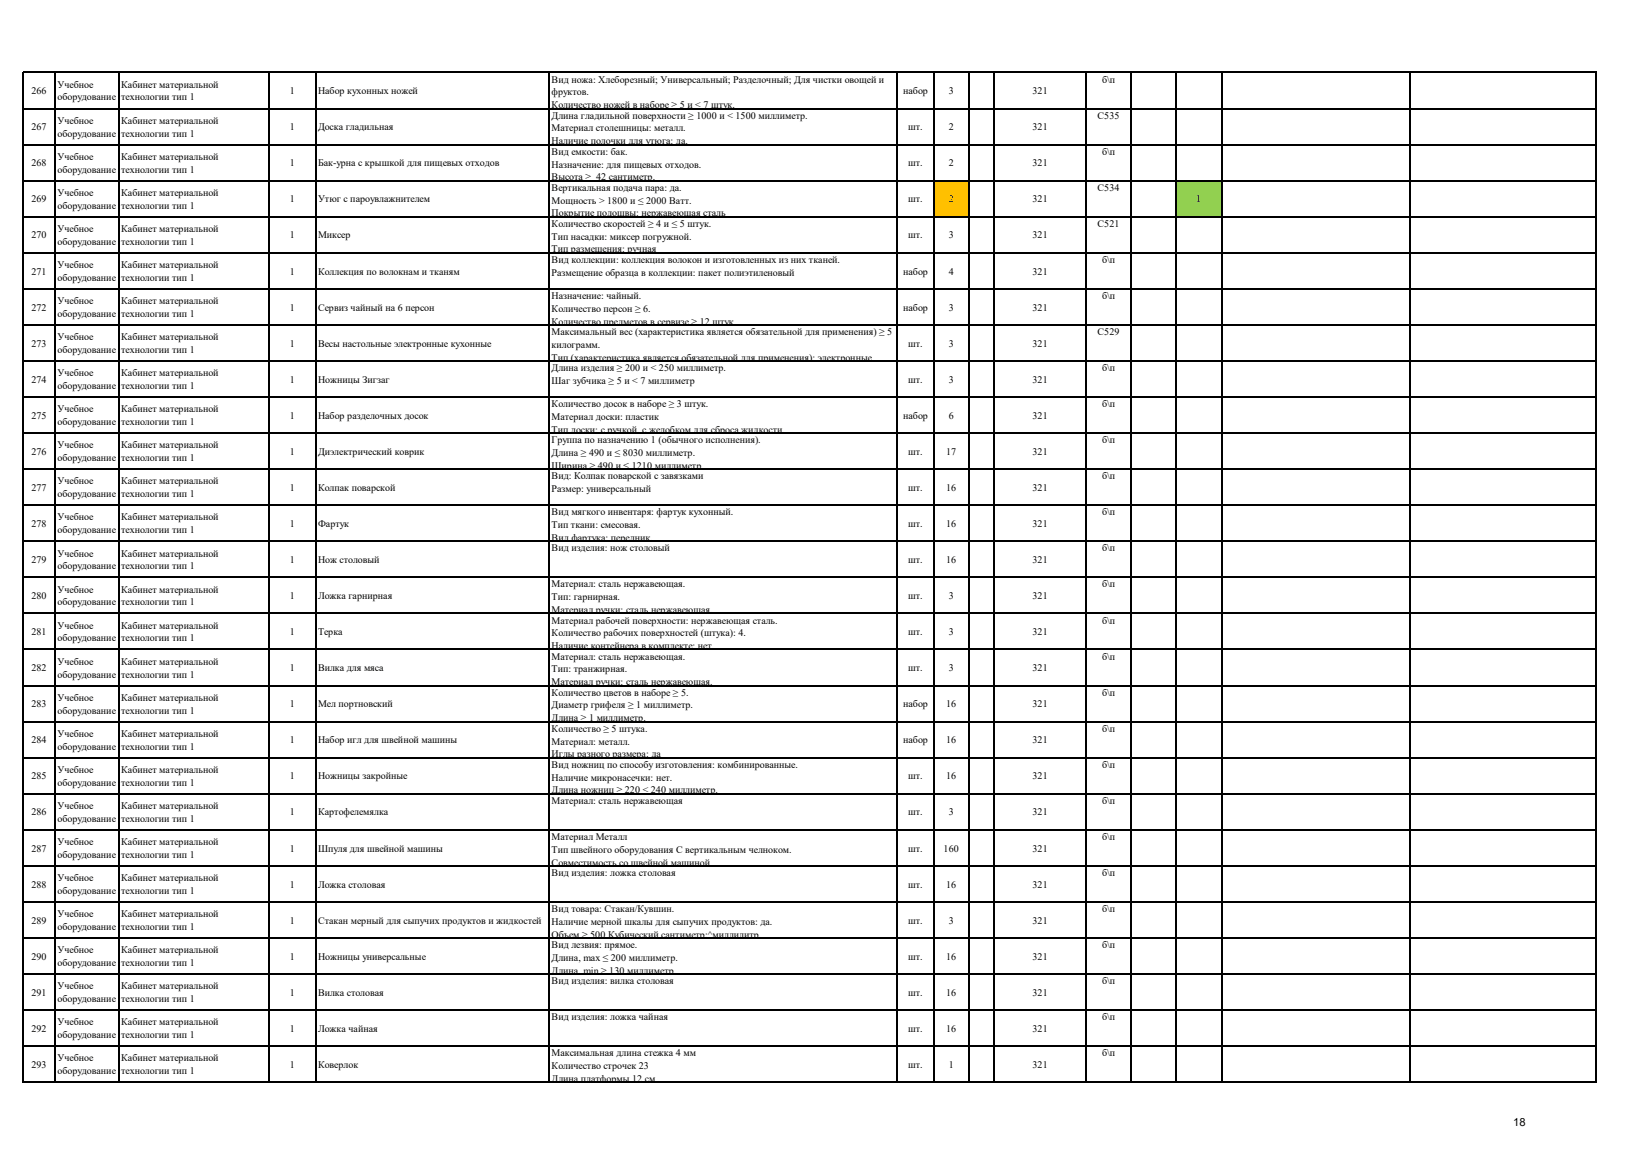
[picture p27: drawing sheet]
<svg xmlns="http://www.w3.org/2000/svg" width="297mm" height="210mm" viewBox="0 0 297 210" stroke-linecap="round" stroke-linejoin="round" font-family="sans-serif">
<defs><g id="words">
<text font-size="2" x="275.4" y="205">18</text>
<g font-size="1.8">
<text x="5.7" y="17.1">266</text>
<text x="10.5" y="16">Учебное</text>
<text x="22.1" y="16">Кабинет материальной</text>
<text x="52.8" y="17.1">1</text>
<text x="57.9" y="17.1">Набор кухонных ножей</text>
<text x="100.4" y="15">Вид ножа: Хлеборезный; Универсальный; Разделочный; Для чистки овощей и</text>
<text x="100.4" y="17.4">фруктов.</text>
<text x="164.4" y="17.1">набор</text>
<text x="172.7" y="17.1">3</text>
<text x="187.9" y="17.1">321</text>
<text x="200.6" y="15">б\п</text>
<text x="5.7" y="23.7">267</text>
<text x="10.5" y="18.3">оборудование</text>
<text x="10.5" y="22.5">Учебное</text>
<text x="22.1" y="18.3">технологии тип 1</text>
<text x="22.1" y="22.5">Кабинет материальной</text>
<text x="52.8" y="23.7">1</text>
<text x="57.9" y="23.7">Доска гладильная</text>
<text x="100.4" y="19.7">Количество ножей в наборе ≥ 5 и &lt; 7 штук.</text>
<text x="100.4" y="21.6">Длина гладильной поверхности ≥ 1000 и &lt; 1500 миллиметр.</text>
<text x="100.4" y="23.9">Материал столешницы: металл.</text>
<text x="165.3" y="23.7">шт.</text>
<text x="172.7" y="23.7">2</text>
<text x="187.9" y="23.7">321</text>
<text x="199.8" y="21.6">С535</text>
<text x="10.5" y="24.9">оборудование</text>
<text x="10.5" y="29.1">Учебное</text>
<text x="22.1" y="24.9">технологии тип 1</text>
<text x="22.1" y="29.1">Кабинет материальной</text>
<text x="100.4" y="26.3">Наличие полочки для утюга: да.</text>
<text x="100.4" y="28.2">Вид емкости: бак.</text>
<text x="200.6" y="28.2">б\п</text>
<text x="5.7" y="30.3">268</text>
<text x="10.5" y="31.4">оборудование</text>
<text x="10.5" y="35.7">Учебное</text>
<text x="22.1" y="31.4">технологии тип 1</text>
<text x="22.1" y="35.7">Кабинет материальной</text>
<text x="52.8" y="30.3">1</text>
<text x="57.9" y="30.3">Бак-урна с крышкой для пищевых отходов</text>
<text x="100.4" y="30.5">Назначение: для пищевых отходов.</text>
<text x="100.4" y="32.8">Высота ≥ 42 сантиметр.</text>
<text x="100.4" y="34.7">Вертикальная подача пара: да.</text>
<text x="165.3" y="30.3">шт.</text>
<text x="172.7" y="30.3">2</text>
<text x="187.9" y="30.3">321</text>
<text x="199.8" y="34.7">С534</text>
<text x="5.7" y="36.8">269</text>
<text x="10.5" y="38">оборудование</text>
<text x="22.1" y="38">технологии тип 1</text>
<text x="52.8" y="36.8">1</text>
<text x="57.9" y="36.8">Утюг с пароувлажнителем</text>
<text x="100.4" y="37">Мощность &gt; 1800 и ≤ 2000 Ватт.</text>
<text x="100.4" y="39.4">Покрытие подошвы: нержавеющая сталь</text>
<text x="100.4" y="41.3">Количество скоростей ≥ 4 и ≤ 5 штук.</text>
<text x="165.3" y="36.8">шт.</text>
<text x="172.7" y="36.8">2</text>
<text x="187.9" y="36.8">321</text>
<text x="199.8" y="41.3">С521</text>
<text x="217.7" y="36.8">1</text>
<text x="5.7" y="43.4">270</text>
<text x="10.5" y="42.2">Учебное</text>
<text x="10.5" y="44.5">оборудование</text>
<text x="22.1" y="42.2">Кабинет материальной</text>
<text x="22.1" y="44.5">технологии тип 1</text>
<text x="52.8" y="43.4">1</text>
<text x="57.9" y="43.4">Миксер</text>
<text x="100.4" y="43.6">Тип насадки: миксер погружной.</text>
<text x="100.4" y="45.9">Тип размещения: ручная</text>
<text x="100.4" y="47.8">Вид коллекции: коллекция волокон и изготовленных из них тканей.</text>
<text x="165.3" y="43.4">шт.</text>
<text x="172.7" y="43.4">3</text>
<text x="187.9" y="43.4">321</text>
<text x="200.6" y="47.8">б\п</text>
<text x="5.7" y="50">271</text>
<text x="10.5" y="48.8">Учебное</text>
<text x="10.5" y="51.1">оборудование</text>
<text x="22.1" y="48.8">Кабинет материальной</text>
<text x="22.1" y="51.1">технологии тип 1</text>
<text x="52.8" y="50">1</text>
<text x="57.9" y="50">Коллекция по волокнам и тканям</text>
<text x="100.4" y="50.2">Размещение образца в коллекции: пакет полиэтиленовый</text>
<text x="164.4" y="50">набор</text>
<text x="172.7" y="50">4</text>
<text x="187.9" y="50">321</text>
<text x="5.7" y="56.5">272</text>
<text x="10.5" y="55.3">Учебное</text>
<text x="10.5" y="57.7">оборудование</text>
<text x="22.1" y="55.3">Кабинет материальной</text>
<text x="22.1" y="57.7">технологии тип 1</text>
<text x="52.8" y="56.5">1</text>
<text x="57.9" y="56.5">Сервиз чайный на 6 персон</text>
<text x="100.4" y="54.4">Назначение: чайный.</text>
<text x="100.4" y="56.7">Количество персон ≥ 6.</text>
<text x="100.4" y="59.1">Количество предметов в сервизе ≥ 12 штук</text>
<text x="164.4" y="56.5">набор</text>
<text x="172.7" y="56.5">3</text>
<text x="187.9" y="56.5">321</text>
<text x="200.6" y="54.4">б\п</text>
<text x="5.7" y="63.1">273</text>
<text x="10.5" y="61.9">Учебное</text>
<text x="10.5" y="64.2">оборудование</text>
<text x="22.1" y="61.9">Кабинет материальной</text>
<text x="22.1" y="64.2">технологии тип 1</text>
<text x="52.8" y="63.1">1</text>
<text x="57.9" y="63.1">Весы настольные электронные кухонные</text>
<text x="100.4" y="61">Максимальный вес (характеристика является обязательной для применения) ≥ 5</text>
<text x="100.4" y="63.3">килограмм.</text>
<text x="100.4" y="65.6">Тип (характеристика является обязательной для применения): электронные</text>
<text x="165.3" y="63.1">шт.</text>
<text x="172.7" y="63.1">3</text>
<text x="187.9" y="63.1">321</text>
<text x="199.8" y="61">С529</text>
<text x="5.7" y="69.7">274</text>
<text x="10.5" y="68.5">Учебное</text>
<text x="10.5" y="70.8">оборудование</text>
<text x="22.1" y="68.5">Кабинет материальной</text>
<text x="22.1" y="70.8">технологии тип 1</text>
<text x="52.8" y="69.7">1</text>
<text x="57.9" y="69.7">Ножницы Зигзаг</text>
<text x="100.4" y="67.5">Длина изделия ≥ 200 и &lt; 250 миллиметр.</text>
<text x="100.4" y="69.9">Шаг зубчика ≥ 5 и &lt; 7 миллиметр</text>
<text x="165.3" y="69.7">шт.</text>
<text x="172.7" y="69.7">3</text>
<text x="187.9" y="69.7">321</text>
<text x="200.6" y="67.5">б\п</text>
<text x="5.7" y="76.2">275</text>
<text x="10.5" y="75">Учебное</text>
<text x="10.5" y="77.4">оборудование</text>
<text x="22.1" y="75">Кабинет материальной</text>
<text x="22.1" y="77.4">технологии тип 1</text>
<text x="52.8" y="76.2">1</text>
<text x="57.9" y="76.2">Набор разделочных досок</text>
<text x="100.4" y="74.1">Количество досок в наборе ≥ 3 штук.</text>
<text x="100.4" y="76.4">Материал доски: пластик</text>
<text x="164.4" y="76.2">набор</text>
<text x="172.7" y="76.2">6</text>
<text x="187.9" y="76.2">321</text>
<text x="200.6" y="74.1">б\п</text>
<text x="5.7" y="82.8">276</text>
<text x="10.5" y="81.6">Учебное</text>
<text x="10.5" y="83.9">оборудование</text>
<text x="22.1" y="81.6">Кабинет материальной</text>
<text x="22.1" y="83.9">технологии тип 1</text>
<text x="52.8" y="82.8">1</text>
<text x="57.9" y="82.8">Диэлектрический коврик</text>
<text x="100.4" y="78.8">Тип доски: с ручкой, с желобком для сброса жидкости.</text>
<text x="100.4" y="80.7">Группа по назначению 1 (обычного исполнения).</text>
<text x="100.4" y="83">Длина ≥ 490 и ≤ 8030 миллиметр.</text>
<text x="165.3" y="82.8">шт.</text>
<text x="172.2" y="82.8">17</text>
<text x="187.9" y="82.8">321</text>
<text x="200.6" y="80.7">б\п</text>
<text x="5.7" y="89.3">277</text>
<text x="10.5" y="88.2">Учебное</text>
<text x="22.1" y="88.2">Кабинет материальной</text>
<text x="52.8" y="89.3">1</text>
<text x="57.9" y="89.3">Колпак поварской</text>
<text x="100.4" y="85.3">Ширина ≥ 490 и ≤ 1210 миллиметр.</text>
<text x="100.4" y="87.2">Вид: Колпак поварской с завязками</text>
<text x="100.4" y="89.6">Размер: универсальный</text>
<text x="165.3" y="89.3">шт.</text>
<text x="172.2" y="89.3">16</text>
<text x="187.9" y="89.3">321</text>
<text x="200.6" y="87.2">б\п</text>
<text x="5.7" y="95.9">278</text>
<text x="10.5" y="90.5">оборудование</text>
<text x="10.5" y="94.7">Учебное</text>
<text x="22.1" y="90.5">технологии тип 1</text>
<text x="22.1" y="94.7">Кабинет материальной</text>
<text x="52.8" y="95.9">1</text>
<text x="57.9" y="95.9">Фартук</text>
<text x="100.4" y="93.8">Вид мягкого инвентаря: фартук кухонный.</text>
<text x="165.3" y="95.9">шт.</text>
<text x="172.2" y="95.9">16</text>
<text x="187.9" y="95.9">321</text>
<text x="200.6" y="93.8">б\п</text>
<text x="10.5" y="97">оборудование</text>
<text x="10.5" y="101.3">Учебное</text>
<text x="22.1" y="97">технологии тип 1</text>
<text x="22.1" y="101.3">Кабинет материальной</text>
<text x="100.4" y="96.1">Тип ткани: смесовая.</text>
<text x="100.4" y="98.4">Вид фартука: передник.</text>
<text x="100.4" y="100.3">Вид изделия: нож столовый</text>
<text x="200.6" y="100.3">б\п</text>
<text x="5.7" y="102.5">279</text>
<text x="10.5" y="103.6">оборудование</text>
<text x="10.5" y="107.8">Учебное</text>
<text x="22.1" y="103.6">технологии тип 1</text>
<text x="22.1" y="107.8">Кабинет материальной</text>
<text x="52.8" y="102.5">1</text>
<text x="57.9" y="102.5">Нож столовый</text>
<text x="100.4" y="106.9">Материал: сталь нержавеющая.</text>
<text x="165.3" y="102.5">шт.</text>
<text x="172.2" y="102.5">16</text>
<text x="187.9" y="102.5">321</text>
<text x="200.6" y="106.9">б\п</text>
<text x="5.7" y="109">280</text>
<text x="10.5" y="110.2">оборудование</text>
<text x="22.1" y="110.2">технологии тип 1</text>
<text x="52.8" y="109">1</text>
<text x="57.9" y="109">Ложка гарнирная</text>
<text x="100.4" y="109.2">Тип: гарнирная.</text>
<text x="100.4" y="111.6">Материал ручки: сталь нержавеющая.</text>
<text x="100.4" y="113.5">Материал рабочей поверхности: нержавеющая сталь.</text>
<text x="165.3" y="109">шт.</text>
<text x="172.7" y="109">3</text>
<text x="187.9" y="109">321</text>
<text x="200.6" y="113.5">б\п</text>
<text x="5.7" y="115.6">281</text>
<text x="10.5" y="114.4">Учебное</text>
<text x="10.5" y="116.7">оборудование</text>
<text x="22.1" y="114.4">Кабинет материальной</text>
<text x="22.1" y="116.7">технологии тип 1</text>
<text x="52.8" y="115.6">1</text>
<text x="57.9" y="115.6">Терка</text>
<text x="100.4" y="115.8">Количество рабочих поверхностей (штука): 4.</text>
<text x="100.4" y="118.1">Наличие контейнера в комплекте: нет.</text>
<text x="165.3" y="115.6">шт.</text>
<text x="172.7" y="115.6">3</text>
<text x="187.9" y="115.6">321</text>
<text x="5.7" y="122.2">282</text>
<text x="10.5" y="121">Учебное</text>
<text x="10.5" y="123.3">оборудование</text>
<text x="22.1" y="121">Кабинет материальной</text>
<text x="22.1" y="123.3">технологии тип 1</text>
<text x="52.8" y="122.2">1</text>
<text x="57.9" y="122.2">Вилка для мяса</text>
<text x="100.4" y="120">Материал: сталь нержавеющая.</text>
<text x="100.4" y="122.4">Тип: транжирная.</text>
<text x="100.4" y="124.7">Материал ручки: сталь нержавеющая.</text>
<text x="165.3" y="122.2">шт.</text>
<text x="172.7" y="122.2">3</text>
<text x="187.9" y="122.2">321</text>
<text x="200.6" y="120">б\п</text>
<text x="5.7" y="128.7">283</text>
<text x="10.5" y="127.5">Учебное</text>
<text x="10.5" y="129.9">оборудование</text>
<text x="22.1" y="127.5">Кабинет материальной</text>
<text x="22.1" y="129.9">технологии тип 1</text>
<text x="52.8" y="128.7">1</text>
<text x="57.9" y="128.7">Мел портновский</text>
<text x="100.4" y="126.6">Количество цветов в наборе ≥ 5.</text>
<text x="100.4" y="128.9">Диаметр грифеля ≥ 1 миллиметр.</text>
<text x="100.4" y="131.3">Длина ≥ 1 миллиметр.</text>
<text x="164.4" y="128.7">набор</text>
<text x="172.2" y="128.7">16</text>
<text x="187.9" y="128.7">321</text>
<text x="200.6" y="126.6">б\п</text>
<text x="5.7" y="135.3">284</text>
<text x="10.5" y="134.1">Учебное</text>
<text x="10.5" y="136.4">оборудование</text>
<text x="22.1" y="134.1">Кабинет материальной</text>
<text x="22.1" y="136.4">технологии тип 1</text>
<text x="52.8" y="135.3">1</text>
<text x="57.9" y="135.3">Набор игл для швейной машины</text>
<text x="100.4" y="133.2">Количество ≥ 5 штука.</text>
<text x="100.4" y="135.5">Материал: металл.</text>
<text x="100.4" y="137.8">Иглы разного размера: да</text>
<text x="164.4" y="135.3">набор</text>
<text x="172.2" y="135.3">16</text>
<text x="187.9" y="135.3">321</text>
<text x="200.6" y="133.2">б\п</text>
<text x="5.7" y="141.8">285</text>
<text x="10.5" y="140.7">Учебное</text>
<text x="10.5" y="143">оборудование</text>
<text x="22.1" y="140.7">Кабинет материальной</text>
<text x="22.1" y="143">технологии тип 1</text>
<text x="52.8" y="141.8">1</text>
<text x="57.9" y="141.8">Ножницы закройные</text>
<text x="100.4" y="139.7">Вид ножниц по способу изготовления: комбинированные.</text>
<text x="100.4" y="142.1">Наличие микронасечки: нет.</text>
<text x="165.3" y="141.8">шт.</text>
<text x="172.2" y="141.8">16</text>
<text x="187.9" y="141.8">321</text>
<text x="200.6" y="139.7">б\п</text>
<text x="5.7" y="148.4">286</text>
<text x="10.5" y="147.2">Учебное</text>
<text x="10.5" y="149.5">оборудование</text>
<text x="22.1" y="147.2">Кабинет материальной</text>
<text x="22.1" y="149.5">технологии тип 1</text>
<text x="52.8" y="148.4">1</text>
<text x="57.9" y="148.4">Картофелемялка</text>
<text x="100.4" y="144.4">Длина ножниц ≥ 220 &lt; 240 миллиметр.</text>
<text x="100.4" y="146.3">Материал: сталь нержавеющая</text>
<text x="165.3" y="148.4">шт.</text>
<text x="172.7" y="148.4">3</text>
<text x="187.9" y="148.4">321</text>
<text x="200.6" y="146.3">б\п</text>
<text x="5.7" y="155">287</text>
<text x="10.5" y="153.8">Учебное</text>
<text x="22.1" y="153.8">Кабинет материальной</text>
<text x="52.8" y="155">1</text>
<text x="57.9" y="155">Шпуля для швейной машины</text>
<text x="100.4" y="152.8">Материал Металл</text>
<text x="100.4" y="155.2">Тип швейного оборудования С вертикальным челноком.</text>
<text x="165.3" y="155">шт.</text>
<text x="171.7" y="155">160</text>
<text x="187.9" y="155">321</text>
<text x="200.6" y="152.8">б\п</text>
<text x="5.7" y="161.5">288</text>
<text x="10.5" y="156.1">оборудование</text>
<text x="10.5" y="160.4">Учебное</text>
<text x="22.1" y="156.1">технологии тип 1</text>
<text x="22.1" y="160.4">Кабинет материальной</text>
<text x="52.8" y="161.5">1</text>
<text x="57.9" y="161.5">Ложка столовая</text>
<text x="100.4" y="157.5">Совместимость со швейной машиной</text>
<text x="100.4" y="159.4">Вид изделия: ложка столовая</text>
<text x="165.3" y="161.5">шт.</text>
<text x="172.2" y="161.5">16</text>
<text x="187.9" y="161.5">321</text>
<text x="200.6" y="159.4">б\п</text>
<text x="10.5" y="162.7">оборудование</text>
<text x="10.5" y="166.9">Учебное</text>
<text x="22.1" y="162.7">технологии тип 1</text>
<text x="22.1" y="166.9">Кабинет материальной</text>
<text x="100.4" y="166">Вид товара: Стакан/Кувшин.</text>
<text x="200.6" y="166">б\п</text>
<text x="5.7" y="168.1">289</text>
<text x="10.5" y="169.2">оборудование</text>
<text x="10.5" y="173.5">Учебное</text>
<text x="22.1" y="169.2">технологии тип 1</text>
<text x="22.1" y="173.5">Кабинет материальной</text>
<text x="52.8" y="168.1">1</text>
<text x="57.9" y="168.1">Стакан мерный для сыпучих продуктов и жидкостей</text>
<text x="100.4" y="168.3">Наличие мерной шкалы для сыпучих продуктов: да.</text>
<text x="100.4" y="170.6">Объем ≥ 500 Кубический сантиметр;^миллилитр.</text>
<text x="100.4" y="172.5">Вид лезвия: прямое.</text>
<text x="165.3" y="168.1">шт.</text>
<text x="172.7" y="168.1">3</text>
<text x="187.9" y="168.1">321</text>
<text x="200.6" y="172.5">б\п</text>
<text x="5.7" y="174.7">290</text>
<text x="10.5" y="175.8">оборудование</text>
<text x="22.1" y="175.8">технологии тип 1</text>
<text x="52.8" y="174.7">1</text>
<text x="57.9" y="174.7">Ножницы универсальные</text>
<text x="100.4" y="174.9">Длина, max ≤ 200 миллиметр.</text>
<text x="100.4" y="177.2">Длина, min ≥ 130 миллиметр.</text>
<text x="100.4" y="179.1">Вид изделия: вилка столовая</text>
<text x="165.3" y="174.7">шт.</text>
<text x="172.2" y="174.7">16</text>
<text x="187.9" y="174.7">321</text>
<text x="200.6" y="179.1">б\п</text>
<text x="5.7" y="181.2">291</text>
<text x="10.5" y="180">Учебное</text>
<text x="10.5" y="182.4">оборудование</text>
<text x="22.1" y="180">Кабинет материальной</text>
<text x="22.1" y="182.4">технологии тип 1</text>
<text x="52.8" y="181.2">1</text>
<text x="57.9" y="181.2">Вилка столовая</text>
<text x="100.4" y="185.7">Вид изделия: ложка чайная</text>
<text x="165.3" y="181.2">шт.</text>
<text x="172.2" y="181.2">16</text>
<text x="187.9" y="181.2">321</text>
<text x="200.6" y="185.7">б\п</text>
<text x="5.7" y="187.8">292</text>
<text x="10.5" y="186.6">Учебное</text>
<text x="10.5" y="188.9">оборудование</text>
<text x="22.1" y="186.6">Кабинет материальной</text>
<text x="22.1" y="188.9">технологии тип 1</text>
<text x="52.8" y="187.8">1</text>
<text x="57.9" y="187.8">Ложка чайная</text>
<text x="165.3" y="187.8">шт.</text>
<text x="172.2" y="187.8">16</text>
<text x="187.9" y="187.8">321</text>
<text x="5.7" y="194.3">293</text>
<text x="10.5" y="193.2">Учебное</text>
<text x="10.5" y="195.5">оборудование</text>
<text x="22.1" y="193.2">Кабинет материальной</text>
<text x="22.1" y="195.5">технологии тип 1</text>
<text x="52.8" y="194.3">1</text>
<text x="57.9" y="194.3">Коверлок</text>
<text x="100.4" y="192.2">Максимальная длина стежка 4 мм</text>
<text x="100.4" y="194.6">Количество строчек 23</text>
<text x="100.4" y="196.9">Длина платформы 12 см</text>
<text x="165.3" y="194.3">шт.</text>
<text x="172.7" y="194.3">1</text>
<text x="187.9" y="194.3">321</text>
<text x="200.6" y="192.2">б\п</text>
</g>
</g></defs>
<path d="M169.9 32.9h6.4v6.6h-6.4z" fill-rule="evenodd" fill="#ffc000"/>
<path d="M214 32.9h8.3v6.6h-8.3z" fill-rule="evenodd" fill="#92d050"/>
<g fill="none" stroke="#000" stroke-width=".21">
<path d="M4.2 13.1v184M4.3 13.2h286.3M4.3 19.7h286.3M10.1 13.3v183.8M21.7 13.3v183.8M48.9 13.3v183.8M57.5 13.3v183.8M100 13.3v183.8M163.3 13.3v183.8M169.9 13.3v183.8M176.3 13.3v183.8M180.9 13.3v183.8"/>
<path d="M197.7 13.3v183.8M205.8 13.3v183.8M214 13.3v183.8M222.3 13.3v183.8M256.6 13.3v183.8M290.5 13.3v183.8M4.3 26.3h286.3M4.3 32.9h286.3M4.3 39.4h286.3M4.3 46h286.3M4.3 52.6h286.3M4.3 59.1h286.3"/>
<path d="M4.3 65.7h286.3M4.3 72.3h286.3M4.3 78.8h286.3M4.3 85.4h286.3M4.3 91.9h286.3M4.3 98.5h286.3M4.3 105.1h286.3M4.3 111.6h286.3M4.3 118.2h286.3M4.3 124.8h286.3M4.3 131.3h286.3M4.3 137.9h286.3"/>
<path d="M4.3 144.4h286.3M4.3 151h286.3M4.3 157.6h286.3M4.3 164.1h286.3M4.3 170.7h286.3M4.3 177.3h286.3M4.3 183.8h286.3M4.3 190.4h286.3M4.3 196.9h286.3"/>
</g>
<use href="#words"/>
</svg>
